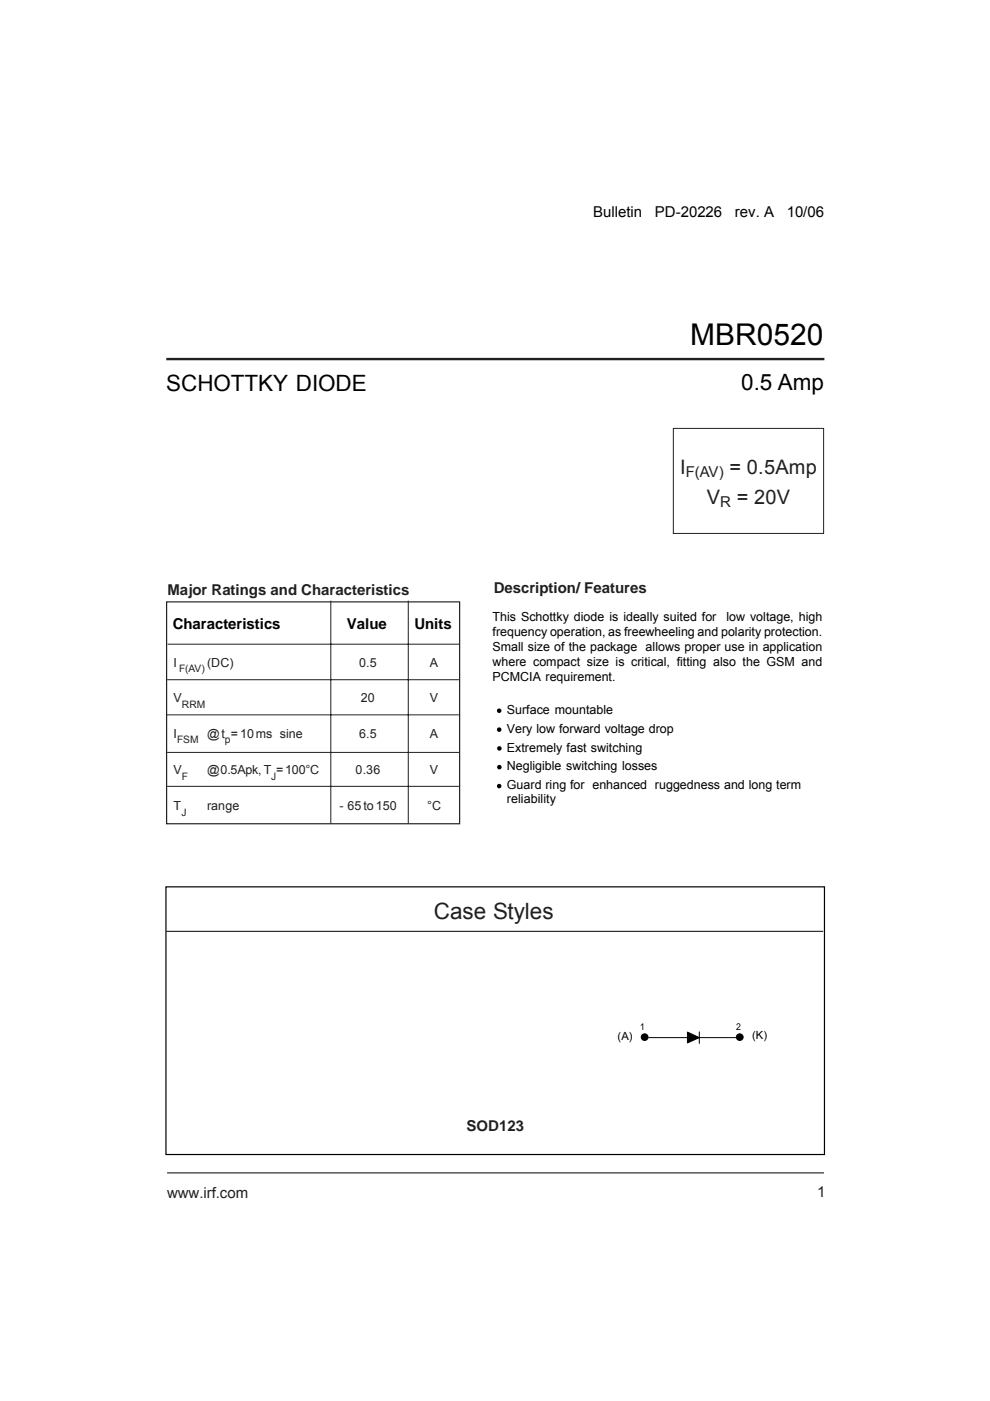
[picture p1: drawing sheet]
<svg xmlns="http://www.w3.org/2000/svg" width="210mm" height="297mm" viewBox="0 0 210 297" stroke-linecap="round" stroke-linejoin="round" font-family="sans-serif">
<defs><g id="words">
<text font-size="6.3" x="146.3" y="73.1">MBR0520</text>
<g font-size="4.8">
<text x="35.3" y="82.8">SCHOTTKY DIODE</text>
<text x="157.2" y="82.7">0.5 Amp</text>
</g>
<text font-size="4.8" fill="#231f20" x="92" y="194.9">Case Styles</text>
<g font-size="4.2" fill="#231f20">
<text x="144.2" y="100.5">I</text>
<text x="154.7" y="100.5">= 0.5Amp</text>
<text x="149.9" y="106.9">V</text>
<text x="156.2" y="106.9">= 20V</text>
</g>
<g font-size="3.2">
<text x="125.8" y="45.9">Bulletin</text>
<text x="138.9" y="45.9">PD-20226</text>
<text x="155.8" y="45.9">rev. A</text>
<text x="166.8" y="45.9">10/06</text>
<text x="36.6" y="133.4">Characteristics</text>
<text x="73.6" y="133.4">Value</text>
<text x="87.9" y="133.4">Units</text>
</g>
<g font-size="3.2" fill="#231f20">
<text x="145.4" y="101.1">F(AV)</text>
<text x="152.7" y="107.5">R</text>
<text x="104.7" y="125.8">Description/ Features</text>
<text x="35.5" y="126.1">Major Ratings and Characteristics</text>
<text x="98.9" y="239.9">SOD123</text>
<text x="35.4" y="253.9">www.irf.com</text>
<text x="173.3" y="253.8">1</text>
</g>
<g font-size="2.6">
<text x="104.4" y="131.6">This Schottky diode is ideally suited for</text>
<text x="154" y="131.6">low voltage, high</text>
<text x="104.4" y="134.8">frequency operation, as freewheeling and polarity protection.</text>
<text x="104.4" y="137.9">Small size of the package allows proper use in application</text>
<text x="104.4" y="141.2">where compact size is critical, fitting also the GSM and</text>
<text x="104.4" y="144.3">PCMCIA requirement.</text>
<text x="107.5" y="151.5">Surface mountable</text>
<text x="107.5" y="155.5">Very low forward voltage drop</text>
<text x="107.5" y="159.4">Extremely fast switching</text>
<text x="107.5" y="163.3">Negligible switching losses</text>
<text x="107.5" y="167.3">Guard ring for enhanced ruggedness and long term</text>
<text x="107.5" y="170.3">reliability</text>
</g>
<g font-size="2.6" fill="#231f20">
<text x="36.8" y="141.3">I</text>
<text x="43.9" y="141.3">(DC)</text>
<text x="76.1" y="141.3">0.5</text>
<text x="91.1" y="141.3">A</text>
<text x="36.8" y="148.9">V</text>
<text x="76.5" y="148.9">20</text>
<text x="91.1" y="148.9">V</text>
<text x="36.8" y="156.4">I</text>
<text x="43.9" y="156.4">@ t = 10 ms sine</text>
<text x="76.2" y="156.4">6.5</text>
<text x="91.1" y="156.4">A</text>
<text x="36.8" y="164">V</text>
<text x="43.9" y="164">@0.5Apk, T = 100°C</text>
<text x="75.4" y="164">0.36</text>
<text x="91.1" y="164">V</text>
<text x="36.8" y="171.7">T</text>
<text x="43.9" y="171.7">range</text>
<text x="72" y="171.7">- 65 to 150</text>
<text x="90.5" y="171.7">°C</text>
</g>
<g font-size="2.4">
<text x="130.9" y="220.5">(A)</text>
<text x="159.5" y="220.3">(K)</text>
</g>
<g font-size="2.2" fill="#231f20">
<text x="38" y="142.5">F(AV)</text>
<text x="38.6" y="150.2">RRM</text>
<text x="37.5" y="157.6">FSM</text>
<text x="47.7" y="157.6">p</text>
<text x="38.6" y="165.3">F</text>
<text x="57.5" y="165.3">J</text>
<text x="38.5" y="172.9">J</text>
</g>
<g font-size="2">
<text x="135.8" y="218.3">1</text>
<text x="156.1" y="218.3">2</text>
</g>
</g></defs>
<path d="M35.3 76.1h139.5" fill="none" stroke="#231f20" stroke-width=".51"/>
<path d="M35.3 197.5h139.2M35.4 248.7h139.3" fill="none" stroke="#000" stroke-width=".21"/>
<path d="M142.8 90.8h31.8v22.3h-31.8zM35.5 136.6h61.8M70.1 127.4v47.2M86.6 127.4v47.2M35.3 151.6h62.1M35.4 159.5h61.9M35.4 144.1h61.9M35.4 166.7h61.9" fill="none" stroke="#231f20" stroke-width=".21"/>
<path d="M35.3 127.6h62.2v47.1h-62.2z" fill="none" stroke="#231f20" stroke-width=".25"/>
<path d="M35.2 188h139.6v56.8h-139.6z" fill="none" stroke="#000" stroke-width=".25"/>
<g fill="#fff">
<path d="M115.9 222.9a1.04 1.04 0 0 1 1.5 .1 1.04 1.04 0 0 1-.2 1.5 1.04 1.04 0 0 1-1.4-.2 1.04 1.04 0 0 1 .1-1.4z" fill-rule="evenodd"/>
<circle cx="99" cy="211.7" r="1.13"/>
<circle cx="107.7" cy="227.7" r=".65"/>
</g>
<g fill="#000">
<circle cx="105.8" cy="150.7" r=".48"/>
<circle cx="105.8" cy="154.7" r=".48"/>
<circle cx="105.9" cy="158.7" r=".48"/>
<circle cx="105.8" cy="166.7" r=".48"/>
<circle cx="105.9" cy="162.6" r=".48"/>
</g>
<path d="M137.5 220h18.7M148.3 218.8v2.4" fill="none" stroke="#000" stroke-width=".21"/>
<g fill="#000" stroke="#000" stroke-width=".21">
<path d="M145.8 218.8l2.5 1.2-2.5 1.1z" fill-rule="evenodd"/>
<circle cx="136.7" cy="219.9" r=".71"/>
<circle cx="156.9" cy="219.9" r=".71"/>
</g>
<use href="#words"/>
</svg>
